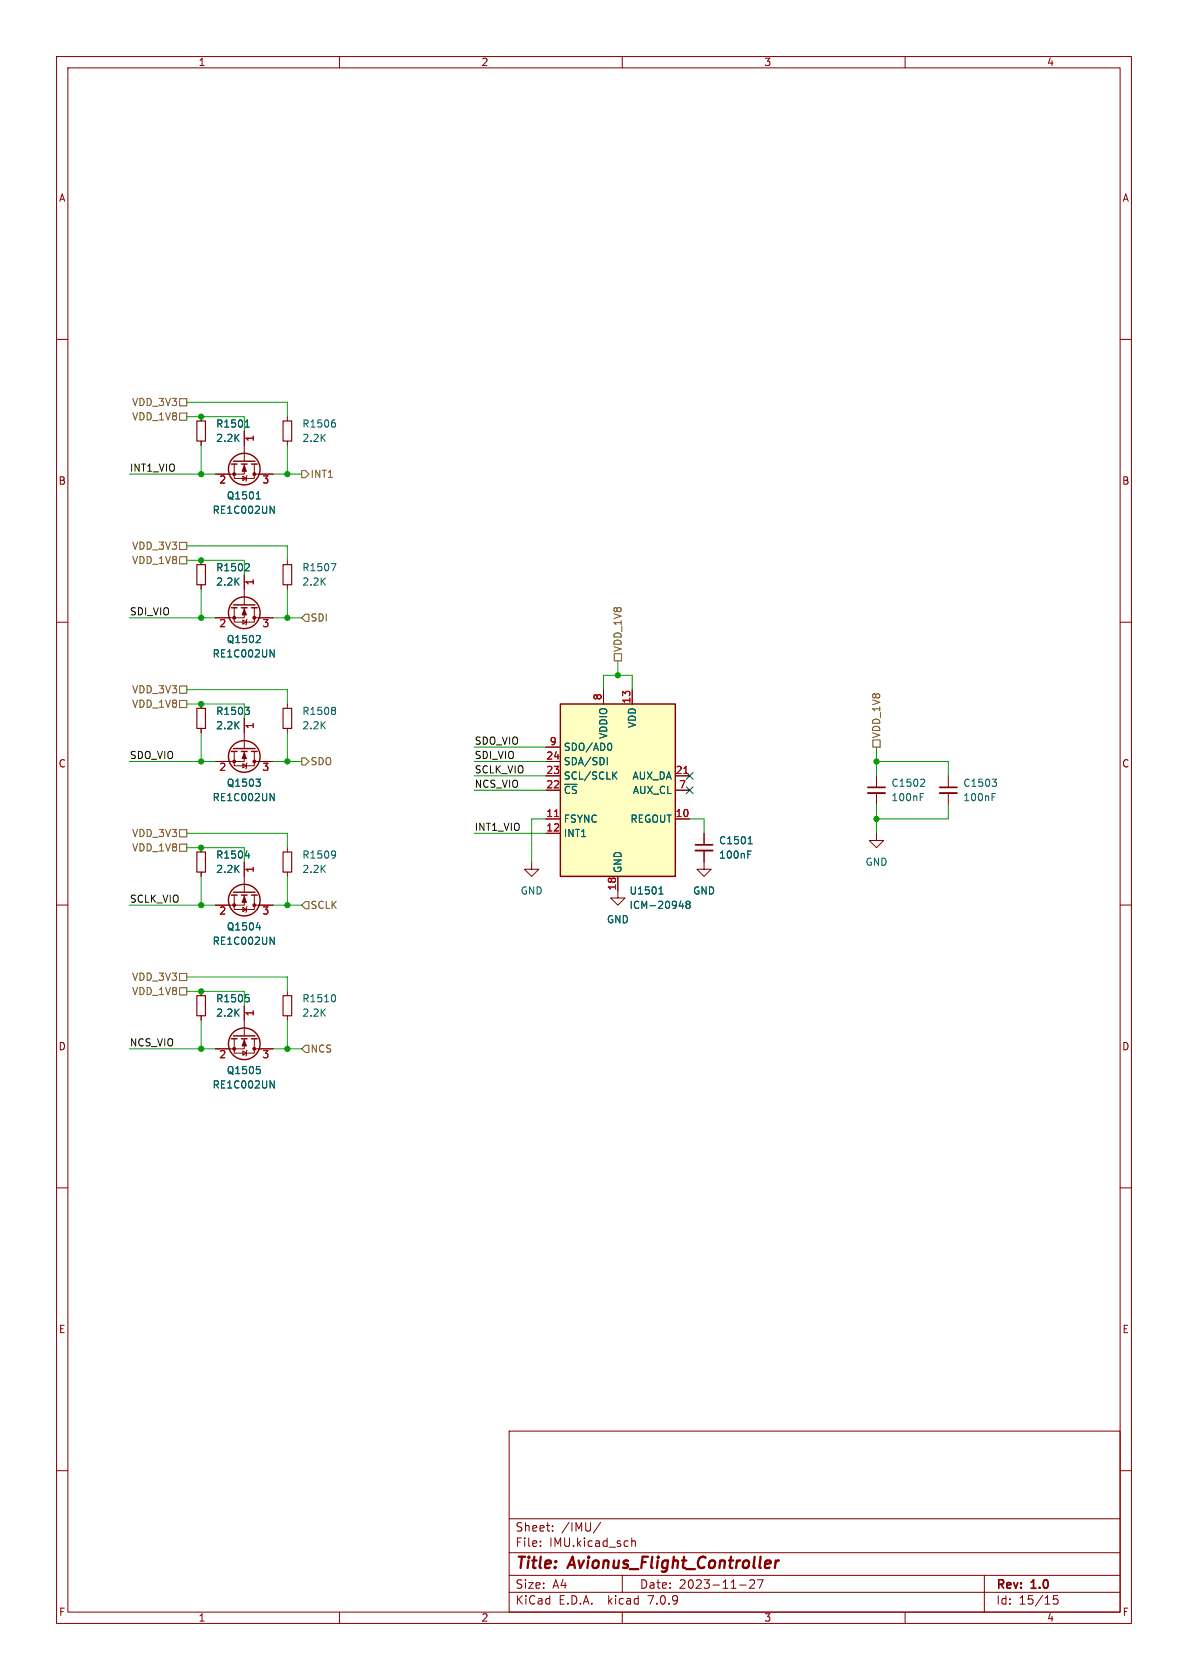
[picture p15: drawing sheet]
<svg xmlns="http://www.w3.org/2000/svg" width="210mm" height="297mm" viewBox="0 0 210 297" stroke-linecap="round" stroke-linejoin="round" font-family="sans-serif">
<defs><g id="words">
<g font-size="2.8" fill="#840000">
<text x="91" y="277.9">Title:</text>
<text x="100.7" y="277.9">Avionus_Flight_Controller</text>
</g>
<g font-size="2.1" fill="#840000">
<text x="91" y="273.7">File:</text>
<text x="91" y="271">Sheet:</text>
<text x="97.1" y="273.7">IMU.kicad_sch</text>
<text x="99.2" y="271">/IMU/</text>
<text x="91" y="281.1">Size:</text>
<text x="97.7" y="281.1">A4</text>
<text x="113" y="281.1">Date:</text>
<text x="120" y="281.1">2023-11-27</text>
<text x="176" y="281.3">Rev:</text>
<text x="182.4" y="281.3">1.0</text>
<text x="91" y="283.9">KiCad</text>
<text x="98.7" y="283.9">E.D.A.</text>
<text x="107.6" y="283.9">kicad</text>
<text x="114.9" y="283.9">7.0.9</text>
<text x="176" y="283.9">Id:</text>
<text x="180.1" y="283.9">15/15</text>
</g>
<g font-size="1.8" fill="#840000">
<text x="35" y="11.9">1</text>
<text x="85" y="11.9">2</text>
<text x="135" y="11.9">3</text>
<text x="185" y="11.9">4</text>
<text x="10.3" y="35.9">A</text>
<text x="198.4" y="35.9">A</text>
<text x="10.3" y="85.9">B</text>
<text x="198.3" y="85.9">B</text>
<text x="10.3" y="135.9">C</text>
<text x="198.3" y="135.9">C</text>
<text x="10.3" y="185.9">D</text>
<text x="198.3" y="185.9">D</text>
<text x="10.3" y="235.9">E</text>
<text x="198.3" y="235.9">E</text>
<text x="10.3" y="285.9">F</text>
<text x="35" y="286.9">1</text>
<text x="85" y="286.9">2</text>
<text x="135" y="286.9">3</text>
<text x="185" y="286.9">4</text>
<text x="198.4" y="285.9">F</text>
</g>
<g font-size="1.8" fill="#725600">
<text x="23.3" y="72">VDD_3V3</text>
<text x="23.3" y="74.5">VDD_1V8</text>
<text x="54.8" y="84.7">INT1</text>
<text x="23.3" y="97.4">VDD_3V3</text>
<text x="23.3" y="99.9">VDD_1V8</text>
<text x="54.8" y="110.1">SDI</text>
<text x="110.1" y="115.4" transform="rotate(-90 110.1 115.4)">VDD_1V8</text>
<text x="23.3" y="122.8">VDD_3V3</text>
<text x="23.3" y="125.3">VDD_1V8</text>
<text x="155.8" y="130.6" transform="rotate(-90 155.8 130.6)">VDD_1V8</text>
<text x="54.8" y="135.5">SDO</text>
<text x="23.3" y="148.2">VDD_3V3</text>
<text x="23.3" y="150.7">VDD_1V8</text>
<text x="54.8" y="160.9">SCLK</text>
<text x="23.3" y="173.6">VDD_3V3</text>
<text x="23.3" y="176.1">VDD_1V8</text>
<text x="54.8" y="186.3">NCS</text>
</g>
<g font-size="1.8" fill="#006464">
<text x="38.1" y="75.8">R1501</text>
<text x="53.3" y="75.8">R1506</text>
<text x="38.1" y="78.3">2.2K</text>
<text x="53.3" y="78.3">2.2K</text>
<text x="40" y="88.5">Q1501</text>
<text x="37.5" y="91">RE1C002UN</text>
<text x="38.1" y="101.2">R1502</text>
<text x="53.3" y="101.2">R1507</text>
<text x="38.1" y="103.7">2.2K</text>
<text x="53.3" y="103.7">2.2K</text>
<text x="40" y="113.9">Q1502</text>
<text x="37.5" y="116.4">RE1C002UN</text>
<text x="38.1" y="126.6">R1503</text>
<text x="38.1" y="129.1">2.2K</text>
<text x="53.3" y="126.6">R1508</text>
<text x="53.3" y="129.1">2.2K</text>
<text x="107.5" y="130.7" transform="rotate(-90 107.5 130.7)">VDDIO</text>
<text x="112.6" y="128.8" transform="rotate(-90 112.6 128.8)">VDD</text>
<text x="99.6" y="135.5">SDA/SDI</text>
<text x="99.6" y="132.9">SDO/AD0</text>
<text x="37.5" y="141.8">RE1C002UN</text>
<text x="40" y="139.3">Q1503</text>
<text x="99.6" y="140.6">~{CS}</text>
<text x="99.6" y="138">SCL/SCLK</text>
<text x="111.7" y="138">AUX_DA</text>
<text x="111.8" y="140.6">AUX_CL</text>
<text x="157.5" y="141.8">100nF</text>
<text x="157.5" y="139.3">C1502</text>
<text x="170.2" y="141.8">100nF</text>
<text x="170.2" y="139.3">C1503</text>
<text x="99.6" y="145.6">FSYNC</text>
<text x="99.6" y="148.2">INT1</text>
<text x="111.4" y="145.6">REGOUT</text>
<text x="127" y="149.5">C1501</text>
<text x="38.1" y="152">R1504</text>
<text x="38.1" y="154.5">2.2K</text>
<text x="53.3" y="152">R1509</text>
<text x="53.3" y="154.5">2.2K</text>
<text x="110.1" y="154.4" transform="rotate(-90 110.1 154.4)">GND</text>
<text x="127" y="152">100nF</text>
<text x="152.9" y="153.3">GND</text>
<text x="91.9" y="158.3">GND</text>
<text x="111.2" y="158.3">U1501</text>
<text x="111.2" y="160.9">ICM-20948</text>
<text x="122.4" y="158.3">GND</text>
<text x="37.5" y="167.2">RE1C002UN</text>
<text x="40" y="164.7">Q1504</text>
<text x="107.2" y="163.4">GND</text>
<text x="38.1" y="177.4">R1505</text>
<text x="38.1" y="179.9">2.2K</text>
<text x="53.3" y="177.4">R1510</text>
<text x="53.3" y="179.9">2.2K</text>
<text x="40" y="190.1">Q1505</text>
<text x="37.5" y="192.6">RE1C002UN</text>
</g>
<g font-size="1.8" fill="#0f0f0f">
<text x="22.9" y="83.5">INT1_VIO</text>
<text x="22.9" y="108.9">SDI_VIO</text>
<text x="83.8" y="131.7">SDO_VIO</text>
<text x="22.9" y="134.3">SDO_VIO</text>
<text x="83.8" y="136.8">SCLK_VIO</text>
<text x="83.8" y="134.3">SDI_VIO</text>
<text x="83.8" y="139.4">NCS_VIO</text>
<text x="83.8" y="147">INT1_VIO</text>
<text x="22.9" y="159.7">SCLK_VIO</text>
<text x="22.9" y="185.1">NCS_VIO</text>
</g>
<g font-size="1.8" fill="#a90000">
<text x="45.2" y="78.2" transform="rotate(-90 45.2 78.2)">1</text>
<text x="38.7" y="85.8">2</text>
<text x="46.3" y="85.8">3</text>
<text x="45.2" y="103.6" transform="rotate(-90 45.2 103.6)">1</text>
<text x="38.7" y="111.2">2</text>
<text x="46.3" y="111.2">3</text>
<text x="106.4" y="123.9" transform="rotate(-90 106.4 123.9)">8</text>
<text x="111.5" y="124.5" transform="rotate(-90 111.5 124.5)">13</text>
<text x="45.2" y="129" transform="rotate(-90 45.2 129)">1</text>
<text x="97.1" y="131.8">9</text>
<text x="38.7" y="136.6">2</text>
<text x="46.3" y="136.6">3</text>
<text x="96.5" y="136.9">23</text>
<text x="96.5" y="134.4">24</text>
<text x="119.3" y="136.9">21</text>
<text x="96.5" y="139.4">22</text>
<text x="119.9" y="139.4">7</text>
<text x="96.5" y="144.5">11</text>
<text x="96.5" y="147.1">12</text>
<text x="119.3" y="144.5">10</text>
<text x="45.2" y="154.4" transform="rotate(-90 45.2 154.4)">1</text>
<text x="109" y="157.5" transform="rotate(-90 109 157.5)">18</text>
<text x="38.7" y="162">2</text>
<text x="46.3" y="162">3</text>
<text x="45.2" y="179.8" transform="rotate(-90 45.2 179.8)">1</text>
<text x="38.7" y="187.4">2</text>
<text x="46.3" y="187.4">3</text>
</g>
</g></defs>
<g fill="none" stroke="#840000" stroke-width=".18">
<path d="M10 10h190v277h-190zM12 12h186v273h-186zM60 10v2M110 10v2M160 10v2M10 60h2M198 60h2M35.6 73.7v.7M35.6 78v.7M43.2 76.2v5.3M50.8 73.7v.7M50.8 78v.7"/>
<path d="M35.6 99.1v.7M41.4 82v2.6h3.6v-2.6M42.9 84.2l.7 .4-.7 .4zM43.2 82v1.8h-5.1M43.7 84.1l-.1 .1v.8l-.2 .1M45 83.8h3.3M50.8 99.1v.7M10 110h2M35.6 103.4v.7M41.4 107.4v2.6h3.6v-2.6M42.9 109.6l.7 .4-.7 .4zM43.2 107.4v1.8h-5.1"/>
<path d="M43.2 101.6v5.3M43.7 109.5l-.1 .1v.8l-.2 .1M45 109.2h3.3M50.8 103.4v.7M198 110h2M35.6 124.5v.7M35.6 128.8v.7M41.4 132.8v2.6h3.6v-2.6M42.9 135l.7 .4-.7 .4zM43.2 132.8v1.8h-5.1M43.2 127v5.3M43.7 134.9l-.1 .1v.8l-.2 .1"/>
<path d="M45 134.6h3.3M50.8 124.5v.7M50.8 128.8v.7M96.5 134.6h2.6M96.5 137.2h2.6M96.5 139.7h2.6M96.5 132.1h2.6M106.7 121.9v2.6M111.8 121.9v2.6M119.4 137.2h2.5M119.4 139.7h2.5M154.9 137.2v2"/>
<path d="M167.6 137.2v2M10 160h2M35.6 149.9v.7M35.6 154.2v.7M41.4 158.2v2.6h3.6v-2.6M43.2 158.2v1.8h-5.1M43.2 152.4v5.3M50.8 149.9v.7M50.8 154.2v.7M94 152.4v1.3h1.2l-1.2 1.2-1.3-1.2h1.3M96.5 144.8h2.6M96.5 147.3h2.6"/>
<path d="M109.2 154.9v3.9h1.3l-1.3 1.2-1.3-1.2h1.3M119.4 144.8h2.5M124.5 150.4v3.3h1.2l-1.2 1.2-1.3-1.2h1.3M124.5 147.3v2.1M154.9 147.3v1.3h1.3l-1.3 1.3-1.2-1.3h1.2M154.9 140.2v2M167.6 140.2v2M198 160h2M35.6 175.3v.7M35.6 179.6v.7M42.9 160.4l.7 .4-.7 .4zM43.2 177.8v5.3"/>
<path d="M43.7 160.3l-.1 .1v.8l-.2 .1M45 160h3.3M50.8 175.3v.7M50.8 179.6v.7M41.4 183.6v2.6h3.6v-2.6M42.9 185.8l.7 .4-.7 .4zM43.2 183.6v1.8h-5.1M43.7 185.7l-.1 .1v.8l-.2 .1M45 185.4h3.3M10 210h2M198 210h2M10 260h2"/>
<path d="M90 253h108v32h-108zM198 260h2M90 278.5h108M90 274.5h108M90 268.5h108M95.5 273.2v.2M95.5 272.5v.1M97.7 270.5v.2M97.7 269.8v.1M106.2 269.1l-1.3 1.9M110 278.5v3M111.7 271.9v1.5"/>
<path d="M111.7 272.5l.2-.1 .4 .1v.9M133.3 279.4v.5l-.8 .9h.9M134.9 279.3l-.6 1.5M174 278.5v6.5M60 285v2M90 281.5h108M110 285v2M130.8 280.2h1.1M160 285v2M187 282.1h-.7l-.1 .7 .2-.1h.5l.1 .2v.5l-.2 .2-.6-.2"/>
</g>
<path d="M137.1 275.9l-.1 1.3M137.7 275.9l-.4 .1-.2 .3" fill="none" stroke="#840000" stroke-width=".4"/>
<path d="M122.9 150.4h3.1M153.4 140.2h3.1M166.1 140.2h3.1" fill="none" stroke="#840000" stroke-width=".33"/>
<path d="M153.4 139.2h3.1M166.1 139.2h3.1M122.9 149.4h3.1" fill="none" stroke="#840000" stroke-width=".3"/>
<g fill="none" stroke="#006464" stroke-width=".18">
<path d="M43.4 75.5h.7M43.5 74.5l.2-.3v1.3M59 74.2h.2M59.1 74.7l.2 .3v.3l-.2 .2M43.8 99.6l.3 .3-.1 .3-.7 .7h.8M45.3 88.2h.7M45.5 87.1l.2-.2v1.3M47.7 89.5l.8 1.2v-1.2M58.5 99.6h.9l-.6 1.3M45.8 112.3l.2 .3v.3l-.8 .7h.8M47.7 114.9l.8 1.2v-1.2M43.3 125h.8l-.4 .5"/>
<path d="M43.8 125.5l.3 .3v.3l-.3 .2M45.2 137.7h.8l-.4 .5M45.8 138.2l.2 .3v.3l-.2 .2M59.1 125l.2 .3-.2 .3 .2 .2v.3l-.2 .2M107.3 133.9v1.3M107.8 131.4a.79 .79 0 0 1 0 1.3M108.5 137l.5 .7M109 136.5l-.7 .7M163.2 137.7l.3 .3-.1 .3-.7 .7h.8M175.4 137.7h.8l-.5 .5M175.9 138.2l.3 .3v.3l-.3 .2M43.4 151.3h.7"/>
<path d="M44 150.9v.8M47.7 140.3l.8 1.2v-1.2M59.1 150.4l.2 .2a1.03 1.03 0 0 1-.2 1M59.3 151l-.2 .2M116.5 158.1h.7M116.6 157.1l.3-.3v1.3M120.7 159.8v.8M121.5 159.9l-.2-.3 .2-.3h.2l.3 .3-.3 .3M121.5 159.9l-.2 .2v.4l.2 .1 .4-.1 .1-.1-.1-.4-.2-.1M121.5 159.9h.2M132.2 151.1h.4M132.2 150.4h.6"/>
<path d="M132.3 149.2h.7M132.4 148.2l.2-.3v1.3M162.7 140.9h.4M162.7 140.3h.6M175.4 140.9h.4M175.4 140.3h.6M43.4 175.8h.6M43.8 176.3l.3 .3v.3l-.3 .2M45.3 164h.8M45.9 163.6v.8M47.7 165.7l.8 1.2v-1.2M59 175.8a.79 .79 0 0 1 0 1.3"/>
<path d="M120.1 160.2h.7M45.4 188.5h.6M45.8 189l.2 .3v.3l-.2 .2M47.7 191.1l.8 1.2v-1.2"/>
</g>
<g fill="none" stroke="#840000" stroke-width=".25">
<path d="M40.9 82h1M41.3 81.5h3.8M42.7 82h1M44.4 82h1.1M40.9 107.4h1M41.3 106.9h3.8M42.7 107.4h1M44.4 107.4h1.1M40.9 132.8h1M41.3 132.3h3.8M42.7 132.8h1M44.4 132.8h1.1"/>
<path d="M99.1 124.5h20.3v30.4h-20.3zM40.9 158.2h1M41.3 157.7h3.8M42.7 158.2h1M44.4 158.2h1.1M40.9 183.6h1M41.3 183.1h3.8M42.7 183.6h1M44.4 183.6h1.1"/>
<circle cx="43.2" cy="82.9" r="2.79"/>
<circle cx="43.2" cy="108.3" r="2.79"/>
<circle cx="43.2" cy="133.7" r="2.79"/>
<circle cx="43.2" cy="159.1" r="2.79"/>
<circle cx="43.2" cy="184.5" r="2.79"/>
</g>
<g fill="#840000" stroke="#840000" stroke-width=".18">
<path d="M43.2 158.5l.4 1h-.8z"/>
<path d="M43.2 183.9l.4 1h-.8z"/>
<path d="M43.2 133.1l.4 1h-.8z"/>
<path d="M43.2 107.7l.4 1h-.8z"/>
<path d="M43.2 82.3l.4 1h-.8z"/>
<circle cx="41.4" cy="160" r=".25"/>
<circle cx="45" cy="160" r=".25"/>
<circle cx="41.4" cy="185.4" r=".25"/>
<circle cx="45" cy="185.4" r=".25"/>
<circle cx="41.4" cy="134.6" r=".25"/>
<circle cx="45" cy="134.6" r=".25"/>
<circle cx="41.4" cy="109.2" r=".25"/>
<circle cx="45" cy="109.2" r=".25"/>
<circle cx="41.4" cy="83.8" r=".25"/>
<circle cx="45" cy="83.8" r=".25"/>
</g>
<path d="M34.8 74.4h1.5v3.6h-1.5zM50 74.4h1.6v3.6h-1.6zM34.8 99.8h1.5v3.6h-1.5zM50 99.8h1.6v3.6h-1.6zM34.8 125.2h1.5v3.6h-1.5zM50 125.2h1.6v3.6h-1.6zM34.8 150.6h1.5v3.6h-1.5zM50 150.6h1.6v3.6h-1.6zM34.8 176h1.5v3.6h-1.5zM50 176h1.6v3.6h-1.6z" fill="none" stroke="#840000" stroke-width=".2"/>
<path d="M99.1 124.5h20.3v30.4h-20.3z" fill="#ffffc2" stroke="#ffffc2" stroke-width=".18"/>
<path d="M120.9 136.7h.7M98 144.4h.8" fill="none" stroke="#a90000" stroke-width=".18"/>
<g fill="none" stroke="#725600" stroke-width=".18">
<path d="M31.7 73h1.3v1.3h-1.3zM31.7 70.5h1.3v1.3h-1.3zM31.7 95.9h1.3v1.3h-1.3zM31.7 98.4h1.3v1.3h-1.3zM53.3 83.2h.7l.6 .6-.6 .7h-.7zM54 108.6h.6v1.3h-.6l-.7-.7zM108.6 115.6h1.3v1.2h-1.3zM31.7 121.3h1.3v1.3h-1.3zM31.7 123.8h1.3v1.3h-1.3zM53.3 134h.7l.6 .6-.6 .7h-.7zM154.3 130.8h1.3v1.3h-1.3zM31.7 149.2h1.3v1.3h-1.3z"/>
<path d="M31.7 146.7h1.3v1.3h-1.3zM54 159.4h.6v1.3h-.6l-.7-.7zM31.7 172.1h1.3v1.3h-1.3zM31.7 174.6h1.3v1.3h-1.3zM54 184.8h.6v1.3h-.6l-.7-.7z"/>
</g>
<g fill="none" stroke="#009600" stroke-width=".18">
<path d="M33 73.7h10.2v2.5M33 71.1h17.8v2.6M35.6 78.7v5.1M50.8 78.7v5.1M22.9 83.8h15.2M33 99.1h10.2v2.5M33 96.5h17.8v2.6M48.3 83.8h5M22.9 109.2h15.2M35.6 104.1v5.1M48.3 109.2h5M50.8 104.1v5.1"/>
<path d="M109.2 116.8v2.6M22.9 134.6h15.2M33 124.5h10.2v2.5M33 121.9h17.8v2.6M35.6 129.5v5.1M48.3 134.6h5M50.8 129.5v5.1M83.8 134.6h12.7M83.8 137.2h12.7M83.8 139.7h12.7M83.8 132.1h12.7M106.7 121.9v-2.5h5.1v2.5"/>
<path d="M154.9 134.6h12.7v2.6M154.9 132.1v5.1M33 149.9h10.2v2.5M33 147.3h17.8v2.6M35.6 154.9v5.1M50.8 154.9v5.1M83.8 147.3h12.7M96.5 144.8h-2.5v7.6M121.9 144.8h2.6v2.5M154.9 142.2v5.1M167.6 142.2v2.6h-12.7M22.9 160h15.2"/>
<path d="M33 175.3h10.2v2.5M33 172.7h17.8v2.6M48.3 160h5M22.9 185.4h15.2M35.6 180.3v5.1M48.3 185.4h5M50.8 180.3v5.1"/>
</g>
<path d="M121.3 136.6l1.2 1.2M121.3 139.1l1.2 1.2M122.5 136.6l-1.2 1.2M122.5 139.1l-1.2 1.2" fill="none" stroke="#000084" stroke-width=".18"/>
<g fill="#009600" stroke="#009600" stroke-width=".18">
<circle cx="50.8" cy="134.6" r=".46"/>
<circle cx="35.6" cy="149.9" r=".46"/>
<circle cx="50.8" cy="160" r=".46"/>
<circle cx="35.6" cy="124.5" r=".46"/>
<circle cx="35.6" cy="134.6" r=".46"/>
<circle cx="35.6" cy="160" r=".46"/>
<circle cx="50.8" cy="109.2" r=".46"/>
<circle cx="50.8" cy="83.8" r=".46"/>
<circle cx="154.9" cy="134.6" r=".46"/>
<circle cx="154.9" cy="144.8" r=".46"/>
<circle cx="109.2" cy="119.4" r=".46"/>
<circle cx="35.6" cy="99.1" r=".46"/>
<circle cx="35.6" cy="83.8" r=".46"/>
<circle cx="35.6" cy="73.7" r=".46"/>
<circle cx="35.6" cy="109.2" r=".46"/>
<circle cx="35.6" cy="185.4" r=".46"/>
<circle cx="35.6" cy="175.3" r=".46"/>
<circle cx="50.8" cy="185.4" r=".46"/>
</g>
<use href="#words"/>
</svg>
